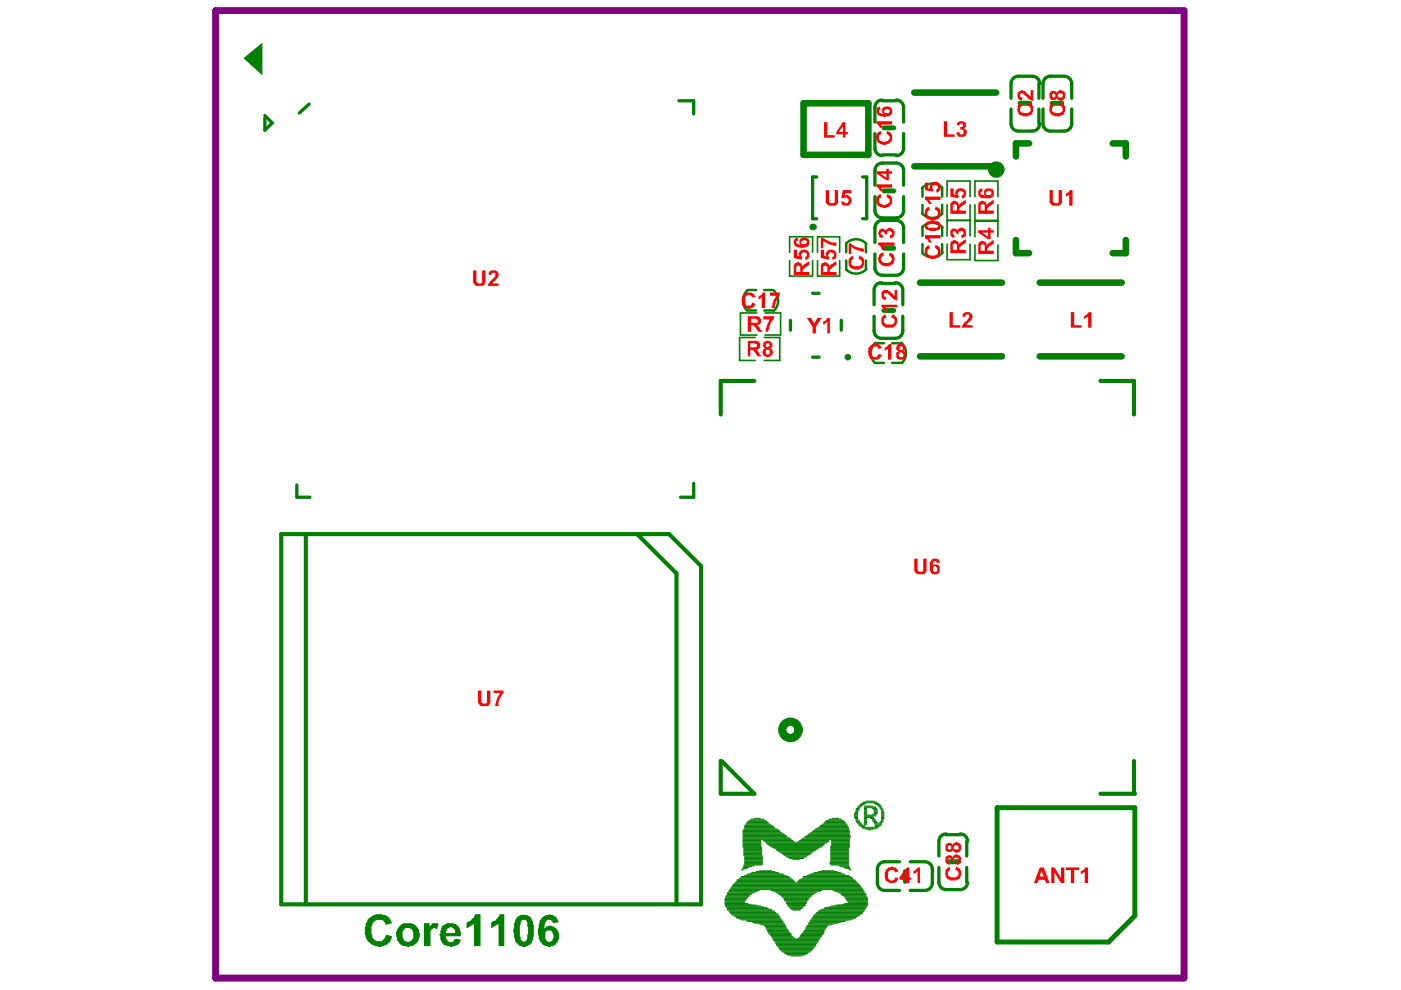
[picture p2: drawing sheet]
<svg xmlns="http://www.w3.org/2000/svg" width="297mm" height="210mm" viewBox="0 0 297 210" stroke-linecap="round" stroke-linejoin="round" font-family="sans-serif">
<path d="M45.7 2.3h205.3v205.1h-205.3z" fill="none" stroke="#800080" stroke-width="1.4"/>
<path d="M51.6 12.3l4-3.3v7z" fill="#008000"/>
<g fill="none" stroke="#008000" stroke-width=".7">
<path d="M215.9 16.2h3M222.7 16.2h3M56.2 24.5l1.5 1.6-1.5 1.5v-2.6M65.5 22.1l-2 1.9M143.9 21.4h3.2v2.7M173.2 37.5h-.9v8.9h.9M182.9 37.5h.9v8.9h-.9M185.5 22.8v3.1M185.5 28.3v3.1M185.5 36.1v3.2M187.1 21.4h2.9M187.1 32.8h2.9"/>
<path d="M191.6 22.8v3.1M191.6 28.3v3.1M191.6 36.1v3.2M214.4 23.1v3.1M215.9 27.8h3M220.3 23.1v3.1M221.1 23.1v3.1M222.7 27.8h3M227.2 23.1v3.1M185.5 41.7v2.9M185.5 53.8v3M187.1 58.4h2.9"/>
<path d="M187.1 46.2h2.9M187.1 46.7h2.9M191.6 41.7v2.9M191.6 53.8v3M167.6 67.9v2.1M172.3 75.7h1.4M172.3 62.2h1.4M185.3 67v3.2M186.9 71.7h2.9M186.9 60.1h2.9M191.4 67v3.2M62.9 105.4h2.8"/>
<path d="M144.3 105.4h2.8M199.1 178.4v3.1M200.6 177h3M205 178.4v3.1M186 184.3v2.9M187.6 188.8h3.1M187.6 182.7h3.1M193 188.8h3.1M193 182.7h3.1M197.7 184.3v2.9M199.1 183.9v3.2M200.6 188.6h3"/>
<path d="M205 183.9v3.2"/>
</g>
<g fill="none" stroke="#008000" stroke-width=".21">
<path d="M157.5 178h3.8M157.5 178.2h3.8M157.5 178.4h3.8M157.5 178.5h3.8M157.5 178.7h3.8M157.5 178.9h3.8M157.5 179.1h3.8M157.5 179.2h3.8M157.5 179.4h3.8M157.5 179.6h4M157.7 179.8h3.8M157.7 179.9h3.8"/>
<path d="M157.9 175.1h5.9M157.9 175.2h6M158 174.9h5.4M158.2 174.5h4.7M158.2 174.7h5M158.4 174.4h4.5M158.6 174.2h3.9M158.7 174h3.7M159.1 173.9h2.9M159.9 173.5h1.3M169 178.5h6.4M169.3 178.4h6.5"/>
<path d="M169.5 178.2h6.3M169.9 178h6.2M176.5 173.5h1.3M181.2 172.5h.6M181.2 172.6h.6M181.2 172.8h.6M181.2 173h.6M181.2 173.2h.6M181.2 173.3h.6M181.3 173.5h.5M181.3 172.1h.5M181.3 172.3h.5"/>
<path d="M181.5 173.9h.5M181.5 174h.7M181.5 174.2h.7M181.5 171.4h.7M181.5 171.6h.7M181.5 171.8h.5M181.5 171.9h.5M181.7 174.4h.7M181.8 174.5h.7M181.8 171.1h.7M181.8 171.2h.6M182 174.7h.7"/>
<path d="M182 174.9h.9M182 170.9h.7M182.2 175.1h1M182.2 170.7h.7M182.4 170.6h.8M182.5 175.2h.9M182.5 170.4h1.1M182.7 175.4h3.5M182.9 175.6h3.1M182.9 170.2h3.1M183.1 170h2.7M183.2 173.9h.6"/>
<path d="M183.2 174h.6M183.2 174.2h.6M183.2 174.4h.6M183.2 174.5h.6M183.2 174.7h.6M183.2 174.9h.6M183.2 173.5h.6M183.2 170.9h1.8M183.2 171.1h2.5M183.2 171.2h2.5M183.2 171.4h.6M183.2 171.6h.6"/>
<path d="M183.2 171.8h.6M183.2 171.9h.6M183.2 172.1h.6M183.2 172.3h.6M183.2 172.5h.6M183.2 172.6h.6M183.2 172.8h2.5M183.2 173h2.5M183.2 173.2h1.9M183.2 173.3h1.1M183.4 175.8h2.1M183.6 169.9h1.7"/>
<path d="M183.9 175.9h1.1M184.5 173.3h.6M184.6 173.5h.7M185 173.9h.7M185 174h.7M185 171.4h.8M185 172.6h.8M185.1 174.2h.7M185.1 171.6h.9M185.3 174.4h.7M185.3 174.5h.7M185.3 170.4h1.1"/>
<path d="M185.3 171.8h.7M185.3 171.9h.7M185.3 172.1h.7M185.3 172.3h.7M185.3 172.5h.7M185.5 174.7h.5M185.5 174.9h1.4M185.5 175.2h.9M185.7 175.1h1M185.7 170.6h.8M186 170.7h.7M186.2 174.7h.7"/>
<path d="M186.2 170.9h.7M186.4 174.5h.5M186.4 171.1h.5M186.5 174.4h.6M186.5 171.2h.4M186.7 174h.5M186.7 174.2h.5M186.7 171.4h.4M186.7 171.6h.5M186.9 173.9h.3M186.9 173.5h.5M186.9 171.8h.3"/>
<path d="M186.9 171.9h.3M186.9 172.1h.5M186.9 172.3h.5M186.9 172.5h.5M186.9 172.6h.5M186.9 172.8h.5M186.9 173h.5M186.9 173.2h.5M186.9 173.3h.5M153.7 190.5h4.7M153.7 190.7h4.5M153.7 190.9h4.3"/>
<path d="M153.7 191h4.3M153.7 191.2h4.2M153.7 191.4h4.2M153.7 191.6h4.9M153.7 191.7h5.4M153.9 190h5M153.9 190.2h4.7M153.9 190.4h4.7M153.9 191.9h6.6M153.9 192.1h7.4M153.9 192.3h8M154 189.8h4.9"/>
<path d="M154 192.4h8.5M154.2 189.3h5.7M154.2 189.5h5.2M154.2 189.7h5M154.2 192.6h8.7M154.2 192.8h9.4M154.2 193h9.4M154.4 189.1h5.7M154.6 188.8h6.4M154.6 189h6M154.6 193.1h9.5M157.2 184.4h.3"/>
<path d="M157.3 184.3h.6M157.5 183.9h1.2M157.5 184.1h.9M157.7 180.1h3.8M157.7 180.3h3.8M157.7 180.5h3.8M157.7 180.6h3.8M157.7 180.8h3.8M157.7 181h3.8M157.7 181.1h3.8M157.7 181.3h3.8M157.7 183.4h3.8"/>
<path d="M157.7 183.6h2.2M157.7 183.8h1.7M157.9 181.5h3.8M157.9 181.7h3.8M157.9 181.8h3.8M157.9 182h3.8M157.9 182.2h3.8M157.9 182.4h3.8M157.9 182.5h3.8M157.9 182.7h3.8M157.9 182.9h3.8M157.9 183.1h3.8"/>
<path d="M157.9 183.2h3.8M161 184.6h2.6M164.5 189.1h8.7M164.5 199.9h8.7M164.6 189.3h8.4M164.6 180.1h8.6M164.6 180.3h8.4M165 189.5h7.6M165 180.5h7.6M165.2 189.7h7.3M165.2 180.6h7.3M165.5 189.8h6.6"/>
<path d="M165.5 180.8h6.6M165.7 190h6.4M165.7 181h6.2M165.9 190.2h5.9M166 190.4h5.8M166 181.1h5.8M166.2 190.5h5.2M166.2 190.7h5.2M166.2 181.3h5.2M166.4 190.9h4.8M166.4 191h4.7M166.5 181.5h4.6"/>
<path d="M166.7 191.2h4.4M166.7 191.4h4.4M166.7 191.6h4.2M166.7 181.7h4.4M166.9 191.7h3.8M167.1 191.9h3.6M167.1 192.1h3.4M167.1 181.8h3.4M167.2 192.3h3.2M167.4 192.4h2.8M167.4 182h3M167.6 192.6h2.4"/>
<path d="M167.8 192.8h1.9M168.1 193h1.6M168.1 182.2h1.4M169 199h4.8M169.3 198.9h4.5M169.5 198.7h4.5M169.7 198.3h4.5M169.7 198.5h4.5M169.9 198.2h4.5M170 198h4.5M170.2 197.8h4.5M170.4 197.5h4.3"/>
<path d="M170.4 197.6h4.3M170.5 197.3h4.2M170.7 197h4.4M170.7 197.1h4.2M170.9 196.6h4.3M170.9 196.8h4.2M171.1 196.3h4.5M171.1 196.4h4.3M171.4 195.7h6.3M171.4 195.9h5.4M171.4 196.1h4.9M173.5 184.8h4"/>
<path d="M174.2 184.6h2.6M178.4 189.7h5.2M178.5 189.8h5.1M178.5 191.7h5.4M178.9 190h4.9M178.9 183.9h1.2M179.1 190.2h4.7M179.1 191.6h4.8M179.2 190.4h4.7M179.2 190.5h4.7M179.2 184.1h1.1M179.4 190.7h4.5"/>
<path d="M179.6 190.9h4.3M179.6 191h4.3M179.8 191.2h4.1M179.9 191.4h4M179.9 184.3h.4M180.1 184.4h.4M164.5 200.1h8.7M164.6 200.3h8.4M164.6 200.4h8.4M164.8 200.6h8M165 200.8h7.8M165.2 200.9h7.3"/>
<path d="M165.2 201.1h7.3M165.3 201.3h7M165.7 201.6h6.2M165.9 201.8h5.9M166.2 202h5.2M166.4 202.2h4.8M166.7 202.3h4.2M167.1 202.5h3.4M167.8 202.7h2.1"/>
</g>
<path d="M159.9 80.8h-7.1v7.1M152.8 161.4l.4 .1 6.7 6.8h-7.1z" fill="none" stroke="#008000" stroke-width=".87"/>
<g fill="none" stroke="#008000" stroke-width=".35">
<path d="M167.4 55.2v3.3h4.9v-3.3M167.4 53.5v-3.3h4.9v3.3M173.3 50.2v3.3M173.3 55.2v3.3M200.8 41.7v-3.3h4.9v3.3M200.8 43.4v3.3h4.9v-3.3M200.8 51.8v3.3h4.9v-3.3M206.7 43.4v3.3h4.9v-3.3M206.7 41.7v-3.3h4.9v3.3M206.7 51.9v3.3h4.9v-3.3M206.7 46.9h4.9M156.8 71.6h3.3"/>
<path d="M160.5 66.4h-3.5v4.6h3.5M165.5 66.4v4.6"/>
</g>
<g fill="none" stroke="#008000" stroke-width=".52">
<path d="M195.6 40v1.7M199.8 39.8v1.9M179.4 51.6v1.9M179.4 55.2v1.9M183.6 51.8v1.7M183.6 55.2v1.8M195.6 43.4v1.8M195.6 51.8v1.9M199.8 43.4v1.9M199.8 51.8v1.7M158.6 65.8h1.7M158.6 61.5h1.7"/>
<path d="M162 61.5h1.8M185.7 76.9h1.7M185.7 72.8h1.7M189.1 76.9h2.1M189.1 72.8h1.8"/>
</g>
<path d="M170.4 21.9v10.9M184.1 21.9v10.9M218.2 30.4h-2.8v2.8M215.4 50.9v2.8h2.8" fill="none" stroke="#008000" stroke-width="1.4"/>
<path d="M187.4 27.1h2.1M216.3 21.9h2.1M223 21.9h2.1M187.4 52.6h2.1M187.4 40.5h2.1M187.4 65.8h2.1M201.1 182.7h2.1M240.6 194.2l-5.6 5.5" fill="none" stroke="#008000" stroke-width="1"/>
<circle cx="240.4" cy="168.3" r=".43" fill="#008000"/>
<path d="M233.3 80.8h7.1v7.1M59.6 113.2h82.3l6.7 6.8v71.7h-89zM64.8 113.2v78.5M135.1 113.2l8.3 8.4v70.1M240.4 161.4v6.9h-7.1" fill="none" stroke="#008000" stroke-width=".87"/>
<path d="M193.8 19.6h17.4M170.4 32.8h13.7M170.4 21.9h13.7M193.8 35.3h17.4M235.9 30.4h2.8v2.8M195.1 59.9h17.3M220.4 59.9h17.4M238.7 50.9v2.8h-2.8M195.1 75.6h17.3M220.4 75.6h17.4" fill="none" stroke="#008000" stroke-width="1.4"/>
<path d="M214.4 17.7v3.1M220.3 17.7v3.1M221.1 17.7v3.1M227.2 17.7v3.1M187.1 34.6h2.9M185.5 48.3v3.1M191.6 48.3v3.1M178.4 67.9v2.1M185.3 61.7v2.9M191.4 61.7v2.9M62.9 102.8v2.6M147.1 102.5v2.9" fill="none" stroke="#008000" stroke-width=".7"/>
<g fill="none" stroke="#008000" stroke-width=".21">
<path d="M157.5 176.1h7.8M157.5 176.3h7.8M157.5 176.5h8.2M157.5 176.6h8.4M157.5 176.8h8.7M157.5 177h8.9M157.5 177.2h9.2M157.5 177.3h9.2M157.5 177.5h9.6M157.5 177.7h9.9M157.5 177.8h10.1M157.7 175.8h7.1"/>
<path d="M157.7 175.9h7.3M157.9 175.4h6.4M157.9 175.6h6.4M159.2 173.7h2.7M161.5 178h6.3M161.9 178.2h6.2M162 178.4h6.3M162.4 178.5h6.2M162.4 178.7h12.8M162.5 178.9h12.4M162.7 179.1h12M163.1 179.2h11.4"/>
<path d="M163.2 179.4h11.2M163.6 179.6h10.6M163.9 179.8h9.8M164.3 179.9h9.2M170 177.8h10.1M170.4 177.7h9.9M170.5 177.5h9.8M170.7 177.3h9.6M171.1 177.2h9.2M171.4 176.8h8.7M171.4 177h8.7M171.8 176.6h8.3"/>
<path d="M171.9 176.5h8.2M172.3 176.3h7.8M172.5 176.1h7.6M172.8 175.8h7.1M172.8 175.9h7.1M173.2 175.6h6.7M173.5 175.4h6.4M173.8 175.1h5.8M173.8 175.2h6M174.2 174.9h5.4M174.4 174.7h5.2M174.7 174.4h4.5"/>
<path d="M174.7 174.5h4.5M175.1 174h3.8M175.1 174.2h4M175.6 173.9h2.9M175.8 173.7h2.6M176.1 179.4h4M176.1 179.6h4M176.1 179.8h3.8M176.1 179.9h3.8M176.3 178h3.8M176.3 178.2h3.8M176.3 178.4h3.8"/>
<path d="M176.3 178.5h3.8M176.3 178.7h3.8M176.3 178.9h3.8M176.3 179.1h3.8M176.3 179.2h3.8M181.5 173.7h.3M183.2 173.7h.6M185 173.7h.5M186.9 173.7h.3M154.6 193.3h9.7M154.7 193.5h9.8M154.7 188.6h28.2"/>
<path d="M154.9 193.7h9.7M154.9 188.3h27.8M154.9 188.4h28M155.1 193.8h9.9M155.1 188.1h27.4M155.2 194h9.8M155.2 187.7h27.2M155.2 187.9h27.3M155.4 187.6h26.8M155.6 194.2h9.6M155.6 187.4h26.4M155.8 194.3h9.5"/>
<path d="M155.8 187.2h12.8M155.9 187.1h12.7M156.1 194.5h9.2M156.1 186.9h12.4M156.3 194.7h9.2M156.3 186.5h11.8M156.3 186.7h12M156.6 186.4h11.2M156.8 194.9h8.9M156.8 186.2h11M157.2 195h8.5M157.2 185.8h10"/>
<path d="M157.2 186h10.2M157.9 185.7h8.8M158.2 195.2h7.7M158.2 185.5h8M158.6 195.4h7.4M158.6 185.3h7.4M159.1 185.1h6.2M159.4 185h5.6M159.6 195.6h6.4M159.9 195.7h6.3M160.3 184.8h4M161 195.9h5.4"/>
<path d="M161.3 196.1h5.1M162 196.3h4.5M162.2 196.4h4.3M162.4 196.6h4.3M162.4 196.8h4.3M162.5 197h4.4M162.5 197.1h4.6M162.7 197.3h4.4M162.7 197.5h4.5M162.9 197.6h4.5M162.9 197.8h4.5M163.1 198h4.7"/>
<path d="M163.2 198.2h4.6M163.4 198.3h4.4M163.4 188.8h10.8M163.6 198.5h4.5M163.6 198.7h4.5M163.8 198.9h4.7M163.9 199h4.7M163.9 189h9.9M163.9 199.2h9.8M163.9 199.4h9.6M164.3 199.6h9.2M164.3 199.7h9.2"/>
<path d="M168.8 187.2h13M169 187.1h12.7M169.2 186.9h12.3M169.3 186.7h12M169.5 186.5h11.7M169.9 186.4h10.9M170 186.2h10.8M170.4 185.8h9.9M170.4 186h10.2M171.1 185.7h8.8M171.4 185.5h7.8M171.6 195.6h6.6"/>
<path d="M171.8 195.2h7.8M171.8 195.4h7.3M171.8 185.3h7.3M171.9 195h8.6M172.1 194.7h9.2M172.1 194.9h8.7M172.3 194.5h9.2M172.3 185.1h6.2M172.5 194.2h9.7M172.5 194.3h9.3M172.6 194h9.8M172.6 185h5.6"/>
<path d="M172.8 193.8h9.7M173 193.7h9.9M173.2 193.5h9.7M173.5 193.3h9.6M173.5 193.1h9.7M173.8 193h9.4M174.2 192.8h9.2M174.7 192.6h8.9M174.9 192.4h8.7M175.8 192.3h8M175.9 182.9h4M175.9 183.1h4"/>
<path d="M176.1 180.1h3.8M176.1 180.3h3.8M176.1 180.5h3.8M176.1 180.6h3.8M176.1 180.8h3.8M176.1 181h3.8M176.1 181.1h3.8M176.1 181.3h3.8M176.1 181.5h3.8M176.1 181.7h3.8M176.1 181.8h3.8M176.1 182h3.8"/>
<path d="M176.1 182.2h3.8M176.1 182.4h3.8M176.1 182.5h3.8M176.1 182.7h3.8M176.1 183.2h3.8M176.1 183.4h3.8M176.3 192.1h7.5M176.6 188.8h6.5M177 189h6.2M177.2 191.9h6.7M177.5 189.1h5.7M177.8 189.3h5.4"/>
<path d="M177.8 183.6h2.1M178.2 189.5h5.4M178.2 183.8h1.9M165.5 201.5h6.6"/>
</g>
<path d="M173.3 50.2h4.7v3.3M178 55.2v3.3h-4.7M200.8 46.7v3.3M205.7 46.7v3.3M206.7 46.9v3.3M211.6 46.9v3.3M156.8 71.6v4.8h3.3M162 71.6h3.3v4.8h-3.3M162.2 71h3.3M162.2 66.4h3.3" fill="none" stroke="#008000" stroke-width=".35"/>
<path d="M195.6 48.1v1.9M199.8 48.3v1.7M162 65.8h2.1" fill="none" stroke="#008000" stroke-width=".52"/>
<path d="M191.9 184.8v2.1M240.6 194.2v-23h-29.2v28.5h23.6" fill="none" stroke="#008000" stroke-width="1"/>
<g fill="#008000">
<path d="M77.9 195l.7-.5a2.96 2.96 0 0 1 3.8 0h.2v.4h.2l.3 .8-1.4 .4a.55 .55 0 0 0-.3-.7v-.2h-.2a2.26 2.26 0 0 0-1.8 0v.2h-.1a3.6 3.6 0 0 0-.2 3.5l.3 .5 .9 .2a1.13 1.13 0 0 0 1.1-.6h.1l.4-.8 1.2 .3-.2 .9h-.1l-.2 .5h-.2l-.2 .4h-.3v.1l-.7 .2a2.91 2.91 0 0 1-3-.9 1.4 1.4 0 0 1-.7-1.4l-.1-.1v-1.6l.1-.3a.66 .66 0 0 1 .4-.9z"/>
<path d="M89.9 195.7h1.2v.7l.3-.3a.78 .78 0 0 1 1.1-.4h.3v.2h.2l-.3 1.1h-.4v-.2h-.2a1.01 1.01 0 0 0-.8 1.4v2.4h-1.4z"/>
<path d="M98.9 195.6l.9-.4 .3-.5 .4-.2 .3-.7h1.1v6.8h-1.4v-4.9l-.2 .4-1.4 .7z"/>
<path d="M104.1 195.6l.6-.4h.3l.5-.7a.55 .55 0 0 0 .4-.7h1v6.8h-1.2v-4.9l-.2 .4h-.3v.2l-1.1 .5z"/>
<path d="M84.3 196.8h.2l.3-.5a.55 .55 0 0 1 .7-.4v-.2h1.4a2.09 2.09 0 0 1 1.9 1.9 1.6 1.6 0 0 1-.1 1.8l-.4 .5a1.4 1.4 0 0 1-1.4 .7l-.1 .2h-.6v-.2h-.1a1.95 1.95 0 0 1-1.8-1.2h-.2v-.5a1.82 1.82 0 0 1 0-1.6zM85.5 197.1v.4h-.1v.8a1.22 1.22 0 0 0 1.7 1.3v-.2a1.05 1.05 0 0 0 .5-1.4 1.36 1.36 0 0 0-.7-1.2h-.1a.78 .78 0 0 0-1.1 .3z"/>
<path d="M93.7 196.4l.2-.1a2.71 2.71 0 0 1 2.9-.2l.7 .9v.3l.2 .2v1h-3.1a1.13 1.13 0 0 0 .5 1.1v.1a1.1 1.1 0 0 0 1.4-.7l1.2 .2-.2 .4a.87 .87 0 0 1-.8 .8l-.2 .2h-.5v.2h-.6l-.1-.2-1.1-.2-.1-.3a1.4 1.4 0 0 1-.7-1.4l-.2-.7h.2v-.7zM94.7 197l-.1 .8h1.9a1.18 1.18 0 0 0-.9-1.2h-.3v.2h-.4v.2z"/>
<path d="M109.5 194.5h.2l.2-.3h.3v-.2h.7l.2-.2v.2a1.24 1.24 0 0 1 1.4 .5h.2v.2a6.2 6.2 0 0 1 .3 4.2v.3a2.12 2.12 0 0 1-2.3 1.6v-.2a1.36 1.36 0 0 1-1.2-.7h-.1v-.3h-.2l-.2-1.6-.2-.4 .2-1.9zM110.4 195.4l-.2 1.2a5.8 5.8 0 0 0 .4 2.8l.3 .2v.1a1.29 1.29 0 0 0 .9-1.5l.2-.2v-1.4l-.2-.2a1.05 1.05 0 0 0-.5-1.4h-.6l-.1 .4z"/>
<path d="M114.7 194.7l1.1-.7h.5l.2-.2h.2v.2h.6v.2l.7 .3 .4 .7v.4l-1.2 .1v-.3h-.2a.78 .78 0 0 0-1-.4l-.6 1.1v.7h.2a1.19 1.19 0 0 1 1.2-.5h.2v.1h.3a2.4 2.4 0 0 1 1.1 3l-.2 .2v.3h-.2l-.3 .5-.7 .2a.87 .87 0 0 1-1 0 2.14 2.14 0 0 1-1.8-2.3l-.2-.3v-1l.2-.2v-.9l.2-.2a.66 .66 0 0 1 .3-.8zM115.6 197.6v.9a1.36 1.36 0 0 0 .7 1.2h.4v-.1h.1a1.19 1.19 0 0 0 .5-1.3l-.1-.3a.72 .72 0 0 0-1.1-.7z"/>
</g>
<g fill="none" stroke="#008000" stroke-width="1.7">
<circle cx="211.2" cy="36" r=".87"/>
<circle cx="167.6" cy="154.8" r="1.74"/>
</g>
<g fill="none" stroke="#008000" stroke-width=".7">
<path d="M215.9 16.2a1.56 1.56 0 0 0-1.5 1.5M218.9 16.2a1.56 1.56 0 0 1 1.5 1.5M222.7 16.2a1.56 1.56 0 0 0-1.6 1.5M225.7 16.2a1.56 1.56 0 0 1 1.5 1.5M185.5 31.4a1.56 1.56 0 0 0 1.6 1.6M187.1 21.2a1.56 1.56 0 0 0-1.6 1.6M187.1 34.6a1.56 1.56 0 0 0-1.6 1.5M190 21.2a1.56 1.56 0 0 1 1.6 1.6M190 34.6a1.56 1.56 0 0 1 1.6 1.5M191.6 31.4a1.56 1.56 0 0 1-1.6 1.6M214.4 26.2a1.56 1.56 0 0 0 1.5 1.6M220.4 26.2a1.56 1.56 0 0 1-1.5 1.6"/>
<path d="M221.1 26.2a1.56 1.56 0 0 0 1.6 1.6M227.2 26.2a1.56 1.56 0 0 1-1.5 1.6M185.5 56.8a1.56 1.56 0 0 0 1.6 1.6M185.5 44.6a1.56 1.56 0 0 0 1.6 1.6M186.9 59.9a1.56 1.56 0 0 0-1.6 1.6M187.1 46.7a1.56 1.56 0 0 0-1.6 1.6M189.8 59.9a1.56 1.56 0 0 1 1.6 1.6M190 46.7a1.56 1.56 0 0 1 1.6 1.6M191.6 56.8a1.56 1.56 0 0 1-1.6 1.6M191.6 44.6a1.56 1.56 0 0 1-1.6 1.6M185.3 70.2a1.56 1.56 0 0 0 1.6 1.5M191.4 70.2a1.56 1.56 0 0 1-1.6 1.5"/>
<path d="M200.6 176.8a1.56 1.56 0 0 0-1.5 1.6M203.6 176.8a1.56 1.56 0 0 1 1.5 1.6M186 187.2a1.56 1.56 0 0 0 1.6 1.6M187.6 182.7a1.56 1.56 0 0 0-1.6 1.6M196.1 182.7a1.56 1.56 0 0 1 1.6 1.6M197.7 187.2a1.56 1.56 0 0 1-1.6 1.6M199.1 187.1a1.56 1.56 0 0 0 1.5 1.5M205.1 187.1a1.56 1.56 0 0 1-1.5 1.5"/>
<circle cx="179.8" cy="75.7" r=".35"/>
</g>
<path d="M199.8 39.8a2.96 2.96 0 0 0-4.3 .1M179.4 51.6a2.96 2.96 0 0 1 4.3 .1M183.7 57a2.96 2.96 0 0 1-4.3 .2M195.5 45.2a2.96 2.96 0 0 0 4.3 .1M195.6 48.1a2.96 2.96 0 0 1 4.3 .1M199.9 53.6a2.96 2.96 0 0 1-4.3 .1M158.5 61.6a2.95 2.95 0 0 0-.1 4.2M164 61.5a2.95 2.95 0 0 1 .1 4.3M185.6 72.7a2.95 2.95 0 0 0-.1 4.2M191.1 72.7a2.95 2.95 0 0 1 .1 4.2" fill="none" stroke="#008000" stroke-width=".52"/>
<circle cx="172.3" cy="48.1" r=".7" fill="#008000"/>
<g fill="#f00">
<path d="M100.3 57.3h.7v1.8a.8 .8 0 0 0 .2 .8 .8 .8 0 0 0 .8 .2v-.2h.2v-2.6h.7v1.8a1.19 1.19 0 0 1-.2 1.3 1.19 1.19 0 0 1-1.3 .2h-.6v-.2a1.05 1.05 0 0 1-.5-1.3z"/>
<path d="M103.8 57.5l.3-.2a1.15 1.15 0 0 1 1.3 .2 1.15 1.15 0 0 1 .3 1.2h-.2l-.5 .9-.5 .3v.2h1.2v.5h-2.3l.2-.7 .5-.3v-.2l.6-.3 .1-.4h.2v-.3a.39 .39 0 0 0-.2-.6 .39 .39 0 0 0-.5 .2h-.2v.4l-.5-.2z"/>
<path d="M171.1 67.4h.8l.7 1.2 .7-1.2h.9l-1.2 1.9v1.4h-.7v-1.4z"/>
<path d="M174.5 68.1a.52 .52 0 0 0 .7-.5h.2v-.2h.5v3.3h-.5v-2.4l-.3 .1v.2l-.6 .2z"/>
<path d="M168.3 53h.7v1.2l.5 .2a.74 .74 0 0 1 .4-1.2v-.2h.5l.1-.2v.2h.2a.95 .95 0 0 1 .9 1.2l-.2 .7-.7 .2v-.6l.4-.1v-.7l-.9-.2v.2l-.3 .1 .1 1.3-1.7-.4z"/>
<path d="M179.9 54.9h.2l.4-.5 .3-.2 .2 .7h-.2v.2a.78 .78 0 0 0-.3 1h.1v.2h.4v.2h1.2v-.2a.58 .58 0 0 0 .5-.4 .58 .58 0 0 0-.2-.7v-.1l-.5-.2 .2-.7a1.55 1.55 0 0 1 .9 2.3l-.2 .3-.7 .2v.1h-1.2v-.1l-.7-.2v-.2h-.2v-.3h-.2v-.5l-.1-.2h.1z"/>
<path d="M179.9 51.6h.6l.1 .3h.4a1.13 1.13 0 0 0 1 .6l.2 .1h.7l.3 .2v.5h-.3a5.6 5.6 0 0 1-2.4-1v1.5h-.6z"/>
<path d="M186 41.5l.7-.3 .2 .7a.68 .68 0 0 0-.6 .5 .68 .68 0 0 0 .2 .7v.2h.4a1.13 1.13 0 0 0 1.2 0l.4-.2a.87 .87 0 0 0 0-1.1h-.2v-.1h-.4l.2-.7a1.42 1.42 0 0 1 1.1 1.4 1.42 1.42 0 0 1-1.3 1.3l-.1 .2h-.6l-.1-.2h-.6v-.1l-.5-.2v-.3h-.2v-.6l-.1-.1z"/>
<path d="M185.8 39.1h3.3v.7h-2.4h.2l.3 .7h-.7l-.1-.5-.6-.4z"/>
<path d="M186 28.1l.7-.3 .2 .7a.68 .68 0 0 0-.6 .5 .68 .68 0 0 0 .2 .7v.2h.4a1.13 1.13 0 0 0 1.2 0l.4-.2a.87 .87 0 0 0 0-1h-.2v-.2h-.4l.2-.7a1.42 1.42 0 0 1 1.1 1.5 1.42 1.42 0 0 1-1.3 1.3l-.1 .1h-.6l-.1-.1h-.6v-.2l-.5-.2-.2-.8-.1-.2z"/>
<path d="M185.8 25.7h3.3v.7h-2.4h.2l.3 .7h-.7l-.1-.5-.6-.4z"/>
<path d="M200.4 184.4h.2l.2-.3 .5-.3 .2 .6h-.2v.2a.78 .78 0 0 0-.3 1.1h.1v.1h.4v.2h1.2v-.2a.58 .58 0 0 0 .5-.4 .58 .58 0 0 0-.1-.6v-.2l-.6-.2 .2-.6a1.55 1.55 0 0 1 .9 2.2l-.2 .4-.7 .1v.2h-1.2v-.2l-.7-.1v-.2h-.2v-.4h-.2v-.5l-.1-.2h.1z"/>
<path d="M200.6 181.5h.2a.74 .74 0 0 1 1.2 .3v-.1a.74 .74 0 0 1 1.2-.4 1.05 1.05 0 0 1 .6 1.4l-.2 .4-.5 .3h-.2l-.2-.7h.2a.44 .44 0 0 0 .3-.5 .44 .44 0 0 0-.5-.4h-.3v.2h-.2v.5h-.5a.39 .39 0 0 0-.2-.5 .39 .39 0 0 0-.5 .2v.3l.3 .2v.7h-.2v-.2h-.3v-.1a.78 .78 0 0 1-.4-1.1z"/>
<path d="M196.1 44.5h.2v-.2l.7-.5 .1 .7h-.1v.1a.78 .78 0 0 0-.4 1.1h.2v.2h.3v.1h1.3v-.1a.58 .58 0 0 0 .5-.4 .58 .58 0 0 0-.2-.7v-.2l-.5-.1 .2-.7a1.55 1.55 0 0 1 .8 2.2l-.1 .4-.7 .2v.1h-1.3v-.1h-.3l-.5-.4v-.3h-.2v-.6l-.2-.1h.2z"/>
<path d="M196.1 41.7h3.3v.7h-2.4l.5 .7v.2h-.5l-.4-.7-.5-.2z"/>
<path d="M196.1 38.7h.7v1.3h.5h-.2v-.7h.2v-.2a1.14 1.14 0 0 1 1.5-.5 1.14 1.14 0 0 1 .6 1.4v.3l-.7 .5h-.2v-.7a.47 .47 0 0 0 .4-.6 .47 .47 0 0 0-.7-.2h-.4v.1h-.1l.1 1.2-1.7-.3z"/>
<path d="M201.5 40h.7v1.2l.5 .1a.74 .74 0 0 1 .4-1.2v-.1h.5l.2-.2v.2h.1a.95 .95 0 0 1 .9 1.2l-.2 .7-.7 .1v-.5l.4-.2v-.7l-.9-.1v.1l-.3 .2 .1 1.2-1.7-.3z"/>
<path d="M200.1 25.7h.7v2.8h1.6v.5h-2.3z"/>
<path d="M202.9 26.1h.2v-.2a1.83 1.83 0 0 1 1.5 0v.2h.2a.93 .93 0 0 1-.5 1.2h.3v.1a.62 .62 0 0 1 .2 1.1v.2a1.29 1.29 0 0 1-1.4 .3l-.3-.2v-.1h-.2v-.4h-.2v-.2l.7-.1v.1a.49 .49 0 0 0 .8 .3 .49 .49 0 0 0-.1-.8v-.2h-.5v-.5h.5l.2-.3a.44 .44 0 0 0-.5-.4 .44 .44 0 0 0-.4 .4h-.5z"/>
<path d="M227 66.2h.7v2.8h1.6v.5h-2.3z"/>
<path d="M229.8 67l.7-.3 .4-.5h.5v3.3h-.7v-2.5v.2h-.3v.2l-.4 .2h-.2z"/>
<path d="M222.5 40.3h.7v1.7a.8 .8 0 0 0 .2 .9 .8 .8 0 0 0 .9 .2v-.2h.1v-2.6h.7v1.7a1.19 1.19 0 0 1-.2 1.3 1.19 1.19 0 0 1-1.3 .3h-.6v-.2a1.05 1.05 0 0 1-.5-1.4z"/>
<path d="M226 41l.5-.2 .4-.5h.5v3.3h-.7v-2.4v.1l-.7 .4z"/>
<path d="M101.4 146.4h.6v1.8a.8 .8 0 0 0 .2 .8 .8 .8 0 0 0 .9 .2v-.2h.2v-2.6h.7v1.8a1.19 1.19 0 0 1-.3 1.3 1.19 1.19 0 0 1-1.3 .2h-.5v-.2a1.05 1.05 0 0 1-.5-1.3z"/>
<path d="M104.7 146.4h2v.5l-.3 .4-.2 .5h-.2l-.1 .9h-.2v1h-.7v-.5l.2-.2v-.5h.2v-.5h.1v-.4h.2l.3-.7h-1.3z"/>
<path d="M187.1 67l.3-.1v-.2h.4l.1 .7h-.1a.78 .78 0 0 0-.4 1h.2a.78 .78 0 0 0 1 .4h.2a.71 .71 0 0 0 .9-.6 .71 .71 0 0 0-.7-.8l.1-.7h.2a1.37 1.37 0 0 1 .7 2.1l-.3 .5-.7 .2a1.67 1.67 0 0 1-2.1-1.1v-.3l-.2-.2h.2z"/>
<path d="M186.9 64.6h3.3v.5h-2.4v.2l.3 .2v.3h.2v.2h-.7v-.3l-.7-.6z"/>
<path d="M187.1 61.7h.1a1.13 1.13 0 0 1 1.3 0h.1l.4 .5 .7 .5v-1.2h.5v2.2l-.9-.3-.2-.3-.5-.4v-.2h-.1a.78 .78 0 0 0-1.1-.3v.7h.4v.2h.1l-.1 .5-.7-.2v-.3h-.2v-1.1z"/>
<path d="M186.4 54l.3-.2v-.1h.4v-.2h.1l.2 .7h-.2l-.5 .7 .2 .3a1.38 1.38 0 0 0 1.9 .4l.3-.7-.5-.7h-.1l.1-.7v.2h.4l.1 .1a1.19 1.19 0 0 1 .6 1.3v.1a1.72 1.72 0 0 1-2.5 1.1h-.1a1.55 1.55 0 0 1-.7-2.1z"/>
<path d="M186.2 51.4h3.5v.7h-2.5v.2l.4 .2v.3l.2 .2h-.7v-.4l-.4-.1-.3-.6h-.2z"/>
<path d="M186.4 48.8h.1a.57 .57 0 0 1 .6-.3 .57 .57 0 0 1 .5 .3h.2v.2a.93 .93 0 0 1 1-.7 1.18 1.18 0 0 1 .9 1.2l-.2 .7-.5 .3h-.2l-.2-.6h.2a.44 .44 0 0 0 .3-.6 .44 .44 0 0 0-.5-.3h-.3l-.2 .2v.5h-.5v-.4h-.2v-.1h-.5v.1h-.2l.2 .6h.3l-.1 .6-.7-.3v-.5h-.2z"/>
<path d="M193.8 118.5h.7v1.7a.8 .8 0 0 0 .2 .9 .8 .8 0 0 0 .9 .1v-.1h.2v-2.6h.6v1.7a1.19 1.19 0 0 1-.2 1.3 1.19 1.19 0 0 1-1.3 .3h-.5v-.2a1.05 1.05 0 0 1-.6-1.4z"/>
<path d="M196.1 52.6h.2v-.1l.7-.6 .1 .7h-.1v.2a.78 .78 0 0 0-.4 1h.2v.2h.3v.2h1.3v-.2a.58 .58 0 0 0 .5-.4 .58 .58 0 0 0-.2-.6v-.2l-.5-.2 .2-.7a1.55 1.55 0 0 1 .8 2.3l-.1 .3-.7 .2v.2h-1.3v-.2h-.3l-.5-.3v-.4h-.2v-.5l-.2-.2h.2z"/>
<path d="M196.1 49.9h3.3v.6h-2.4l.5 .7v.2h-.5l-.4-.7-.5-.2z"/>
<path d="M201.5 48.8h.2a.78 .78 0 0 1 1-.3l.2 .3 .3-.2a.78 .78 0 0 1 1.1-.3v.2h.1a1.29 1.29 0 0 1 .4 1.4l-.4 .5h-.3l-.2 .1-.1-.6h.1a.49 .49 0 0 0 .3-.8 .49 .49 0 0 0-.8 .1h-.2v.5l-.5-.2v-.2a.35 .35 0 0 0-.3-.3 .35 .35 0 0 0-.4 .3v.4l.4 .2v.5h-.4a1.05 1.05 0 0 1-.5-1.4z"/>
<path d="M222.5 22.4h.2l.3-.5 .4-.2 .2 .7h-.2v.2a.78 .78 0 0 0-.4 1h.2v.2h.4v.2h1.2v-.2a.58 .58 0 0 0 .5-.4 .58 .58 0 0 0-.2-.6v-.2l-.5-.2 .2-.7a1.55 1.55 0 0 1 .9 2.3l-.2 .3-.7 .2v.2h-1.2v-.2l-.7-.2v-.2h-.2v-.3h-.2v-.5l-.1-.2h.1z"/>
<path d="M161.9 67h2.2v.6h-.2v.1a5.2 5.2 0 0 0-1 2.6h-.5v-.8h.1v-.5h.2v-.4l.5-.9h-1.3z"/>
<path d="M201.3 66.2h.7v2.8h1.6v.5h-2.3z"/>
<path d="M204.1 66.5l.7-.3a.78 .78 0 0 1 1 .3h.2a1.13 1.13 0 0 1-.3 1.6l-.7 .5v.4h1.2v.5h-2.3v-.4h.2a1.19 1.19 0 0 1 .9-1l.3-.7a.39 .39 0 0 0 .2-.5 .39 .39 0 0 0-.5-.2l-.4 .2v.3l-.7-.2h.2z"/>
<path d="M174 53h.7v1.2l.5 .2a.74 .74 0 0 1 .4-1.2v-.2h.5l.2-.2v.2h.2a.95 .95 0 0 1 .8 1.2l-.1 .7-.7 .2v-.6l.3-.1v-.7l-.9-.2v.2l-.3 .1 .2 1.3-1.8-.4z"/>
<path d="M174 50.4h.5v.1l.6 .2v.2h.3v.2h.4v.1h.3l.2 .2h1v.7h-.7v-.2l-1-.1v-.2h-.4v-.2h-.3v-.2l-.4-.1v1.5h-.5z"/>
<path d="M175.1 40.3h.7v1.7a.8 .8 0 0 0 .1 .9 .8 .8 0 0 0 .9 .2v-.2h.2v-2.6h.7v1.7a1.19 1.19 0 0 1-.3 1.3 1.19 1.19 0 0 1-1.3 .3h-.5v-.2a1.05 1.05 0 0 1-.5-1.4z"/>
<path d="M178.7 40.3h1.8v.7h-1.3l-.1 .5a.74 .74 0 0 1 1.2 .4h.2v.5h.1l-.1 .3a.95 .95 0 0 1-1.3 .9l-.7-.2-.1-.7h.5l.2 .4h.7l.1-.9-.3-.2v-.1l-1.2 .1z"/>
<path d="M174.7 25.9h.7v2.8h1.6v.5h-2.3z"/>
<path d="M157.7 62.4l.3-.2a1.37 1.37 0 0 1 2.1 .7v.2h-.7v-.2a.83 .83 0 0 0-1.2-.2v.2h-.2v.7l-.1 .1h.1v.6a.7 .7 0 0 0 1.1 .5h.1l.2-.4v-.3l.7 .3a1.35 1.35 0 0 1-1.9 .9l-.5-.2-.2-.5h-.2v-.7l-.1-.2h.1a1.14 1.14 0 0 1 .4-1.2z"/>
<path d="M160.8 62.9l.7-.4 .2-.5h.5v3.3h-.7v-2.2l-.3 .1v.2h-.4z"/>
<path d="M163.2 62h2.1v.7h-.1l-.2 .5h-.2v.4h-.2v.3h-.1v.5h-.2v.9h-.7v-.3l.2-.2 .1-1.1 .7-1h-1.4z"/>
<path d="M187.8 184.4h.1l.4-.5h.5v-.1h.5v.1a.89 .89 0 0 1 1.1 .9l-.6 .2a.82 .82 0 0 0-1-.6 .82 .82 0 0 0-.5 1.1 .88 .88 0 0 0 .7 1.2l.7-.2v-.3h.1v-.2l.7 .2h-.1v.3a1.44 1.44 0 0 1-2.3 .4 1.19 1.19 0 0 1-.5-1.2z"/>
<path d="M193.7 184.6h.3l.5-.7h.6v3.3h-.6v-2.4h-.1l-.2 .3h-.4l-.1 .2z"/>
<path d="M184.3 73.5h.2a1.13 1.13 0 0 1 1-.5v-.2h.2v.2a1.36 1.36 0 0 1 1.2 .6v.2l-.7 .2v-.2a.78 .78 0 0 0-1.1-.3v.1l-.3 .2v.7h-.2l.2 .4a.71 .71 0 0 0 .6 .8 .71 .71 0 0 0 .8-.7l.7 .2v.2a1.48 1.48 0 0 1-2.4 .5l-.4-.5v-.7h-.2v-.2h.2v-.7z"/>
<path d="M187.6 73.6h.3l.6-.6h.5v3.3h-.7v-2.5v.2l-.7 .3z"/>
<path d="M215.7 22.4h.2l.4-.5 .3-.2 .2 .7h-.2v.2a.78 .78 0 0 0-.3 1h.1v.2h.4v.2h1.2v-.2a.58 .58 0 0 0 .5-.4 .58 .58 0 0 0-.1-.6v-.2l-.6-.2 .2-.7a1.55 1.55 0 0 1 .9 2.3l-.2 .3-.7 .2v.2h-1.2v-.2l-.7-.2v-.2h-.2v-.3h-.2v-.5l-.1-.2h.1z"/>
<path d="M215.7 19.6h.2l.2-.3h.3v-.2a1.13 1.13 0 0 1 1.1 .5h.2l.3 .6 .5 .3v-1.4h.6v2.3h-.4l-.3-.2v-.2h-.4v-.2l-.7-.5v-.1h-.2a.47 .47 0 0 0-.6-.4 .47 .47 0 0 0-.2 .7h.1v.2h.4l-.2 .7h-.2v-.2h-.3v-.2a.78 .78 0 0 1-.4-1z"/>
<path d="M222.9 183.9h.7l1.4 2.3v-2.3h.7v3.3h-.7l-1.4-2.2v2.2h-.7z"/>
<path d="M226 183.9h2.8v.5h-1.1v2.8h-.7v-2.8h-1z"/>
<path d="M229.1 184.8l.7-.4 .2-.5h.7v3.3h-.7v-2.4l-.7 .5h-.2z"/>
<path d="M168.3 56.1h.2a.74 .74 0 0 1 1.2-.3 .55 .55 0 0 1 .3 .7l.4-.2 .1-.4h.4v-.1l.7-.4v.7l-1.4 1v.6h1.4v.7h-3.3zM168.8 56.5v1.2h.9v-1.2l-.4-.2z"/>
<path d="M168.3 50.9l.5-.4v-.1h.4v.7h-.4v.5l.9 .3a1.4 1.4 0 0 1 0-1.4h.3v-.1h1.1v.1h.3v.4h.2v.2a.93 .93 0 0 1-.5 1.2l-.2 .2h-.7v.1l-1.2-.1v-.2h-.2a1.05 1.05 0 0 1-.5-1.4zM169.9 51.2v.2a.78 .78 0 0 0 1 .4v-.2h.2v-.4a.57 .57 0 0 0-.6-.3 .57 .57 0 0 0-.5 .3z"/>
<path d="M185.8 36.3h2.1v-.5h.6v.5h.6v.5h-.6v1.4h-.6l-2.1-1.4zM186.7 36.8l1.2 .9v-.9z"/>
<path d="M185.8 22.9l.7-.3 .2 .7h-.3v.5l.1 .2h.4v.1h.3l-.3-.6h.2v-.4a1.05 1.05 0 0 1 1.4-.5h.1v.2h.4v.3h.1v.2a.78 .78 0 0 1-.3 1v.2l-.3 .2h-.7v.1l-1.3-.1v-.2h-.1a1.05 1.05 0 0 1-.6-1.4zM187.4 23.5v.1a.78 .78 0 0 0 1.1 .4v-.2h.1v-.5l-.8-.2-.2 .4z"/>
<path d="M200.4 179.1h.2v-.2a.86 .86 0 0 1 1.4 .3v-.3h.2v-.2h.3v-.2h.6v.2h.3v.2a.78 .78 0 0 1 .4 1 .91 .91 0 0 1-.8 .9 .91 .91 0 0 1-1-.5h-.2v.2a1.13 1.13 0 0 1-1.2 0v-.2h-.2zM201 179.4v.5a.43 .43 0 0 0 .7 0v-.5h-.2v-.2h-.4v.2zM202.4 179.2l-.2 .6a.78 .78 0 0 0 1 .3v-.7h-.1v-.2z"/>
<path d="M201.5 43.1h.2a.74 .74 0 0 1 1.2-.4 .55 .55 0 0 1 .3 .7h.2l.4-.5h.3v-.2l.7-.3v.7l-1.4 1v.5h1.4v.7h-3.3zM202 43.4v1.2h.9v-1.2l-.4-.1z"/>
<path d="M207.4 43.1h.2a.74 .74 0 0 1 1.2-.4 .55 .55 0 0 1 .3 .7l.6-.3v-.2h.3v-.2l.7-.3v.7l-1.4 1v.5h1.4v.7h-3.3zM207.9 43.4v1.2h.9v-1.2l-.4-.1z"/>
<path d="M207.6 40.1l.7-.1v.6h-.4v.6l.9 .3a1.4 1.4 0 0 1 0-1.4l.3-.1h1.1v.1h.3v.4h.2a1.19 1.19 0 0 1-.3 1.3 1.19 1.19 0 0 1-1.3 .2h-1v-.1h-.2a1.22 1.22 0 0 1-.3-1.8zM209 40.8v.2a.78 .78 0 0 0 1 .3v-.1h.2v-.6a.87 .87 0 0 0-1.1 0v.2z"/>
<path d="M197.5 118.6a1.83 1.83 0 0 1 1.6 0l.1 .7h-.7v-.3h-.5l-.3 .8a1.4 1.4 0 0 1 1.4 0l.1 .4v1h-.1v.4h-.4v.2h-.2a.94 .94 0 0 1-1.2-.6v-.1h-.2v-1.1a1.14 1.14 0 0 1 .4-1.2zM197.8 120.2a.78 .78 0 0 0 .4 1h.3a.87 .87 0 0 0 0-1h-.1v-.2h-.4v.2z"/>
<path d="M196.1 47.4h.2l.1-.3 .9-.2 .2-.2 1.7 .4a1.82 1.82 0 0 1 0 1.5 3.3 3.3 0 0 1-2.9 0l-.2-.3zM196.6 47.6v.3a.78 .78 0 0 0 1.1 .4h.1a.78 .78 0 0 0 1.1-.4v-.3h-.4v-.2h-1.5v.2z"/>
<path d="M201.5 51.4h.2a.74 .74 0 0 1 1.2-.3 .55 .55 0 0 1 .3 .7h.2l.4-.6h.3v-.1l.7-.4v.7l-1.4 1.1v.5h1.4v.7h-3.3zM202 51.8v1.2h.9v-1.2l-.4-.2z"/>
<path d="M207.4 51.6h.2a.74 .74 0 0 1 1.2-.4 .55 .55 0 0 1 .3 .7l.6-.3v-.2h.3v-.2l.7-.3v.7l-1.4 1v.6h1.4v.6h-3.3zM207.9 51.9v1.3h.9v-1.3l-.4-.1z"/>
<path d="M207.4 48.8h2.1v-.5h.5v.5h.7v.5h-.7v1.4h-.5l-2.1-1.4zM208.3 49.3l1.2 .9v-.9z"/>
<path d="M222.5 19.6h.2a.78 .78 0 0 1 1-.3l.2 .3h.2a.74 .74 0 0 1 1.2-.3h.2v.2a.78 .78 0 0 1 .3 1v.3h-.1a.74 .74 0 0 1-1.3 .4l-.5-.4a.78 .78 0 0 1-1 .4v-.2a.78 .78 0 0 1-.4-1zM223 20v.3a.35 .35 0 0 0 .4 .4 .35 .35 0 0 0 .3-.4v-.3h-.1v-.2h-.4v.2zM224.3 20v.3a.55 .55 0 0 0 .5 .4 .55 .55 0 0 0 .5-.4v-.3l-.2-.2h-.7v.2z"/>
<path d="M158.6 67h1.7a.96 .96 0 0 1 1 1.3l-.5 .7h-.3l.5 .3 .2 .5 .5 .5h-.9l-1-1.3h-.6v1.3h-.6zM159.2 67.6v.8h.9a.39 .39 0 0 0 .5-.1 .39 .39 0 0 0-.1-.6h-.2v-.1z"/>
<path d="M174 56.1h.2a.74 .74 0 0 1 1.2-.3 .55 .55 0 0 1 .4 .7l.3-.2 .2-.4h.3v-.1l.7-.4v.7l-1.4 1v.6h1.4v.7h-3.3zM174.5 56.5v1.2h.9v-1.2l-.3-.2z"/>
<path d="M178.7 25.9h.5v2.1h.6v.5h-.6v.7h-.5v-.7h-1.4v-.5zM178.7 26.8l-.9 1.2h.9z"/>
<path d="M158.6 72.3h1.5a.96 .96 0 0 1 1.1 1.2l-.6 .7h-.3l.5 .3 .2 .5 .5 .6h-.9l-1-1.4h-.5v1.4h-.5zM159.1 72.8v.8h.8a.39 .39 0 0 0 .6-.1 .39 .39 0 0 0-.2-.5h-.2v-.2z"/>
<path d="M161.9 72.6l.3-.2a1.13 1.13 0 0 1 1.2 0v.2h.2a.74 .74 0 0 1-.4 1.2l.6 .4 .1 .7h-.1v.3l-.4 .2v.2h-.3v.1h-.2a1.36 1.36 0 0 1-1.2-.7v-.7h.2v-.3l.3-.2-.3-.2v-.3h-.2v-.2h.2zM162.4 73v.3a.35 .35 0 0 0 .3 .3 .35 .35 0 0 0 .4-.3h.1v-.2h-.1v-.3h-.6v.2zM162.4 74.2a.78 .78 0 0 0 .3 1h.2a.66 .66 0 0 0 .3-.9h-.1v-.1z"/>
<path d="M192.3 183.9h.5v2.1h.3v.5h-.3v.7h-.7v-.7h-1.4v-.5zM192.1 184.8l-.7 1.2h.7z"/>
<path d="M190.2 73.1l.5-.1a.78 .78 0 0 1 1.1 .3h.1v.3h.2v.2h-.2v.4l-.3 .1v.2h.2a1.07 1.07 0 0 1 .1 1.4v.2h-.1a1.83 1.83 0 0 1-1.6 0l-.2-.5a.7 .7 0 0 1 .5-1.1l-.3-.2a.87 .87 0 0 1 0-1zM190.7 73.5v.1a.39 .39 0 0 0 .2 .6 .39 .39 0 0 0 .5-.2v-.5zM190.5 75l.2 .7h.7v-.3h.2v-.2l-.4-.5h-.3l-.2 .3z"/>
<path d="M220.4 183.9h.9l1.2 3.3h-.7l-.3-.7h-1.2l-.4 .7h-.7zM220.8 184.6l-.4 1.2h.9z"/>
</g>
</svg>
